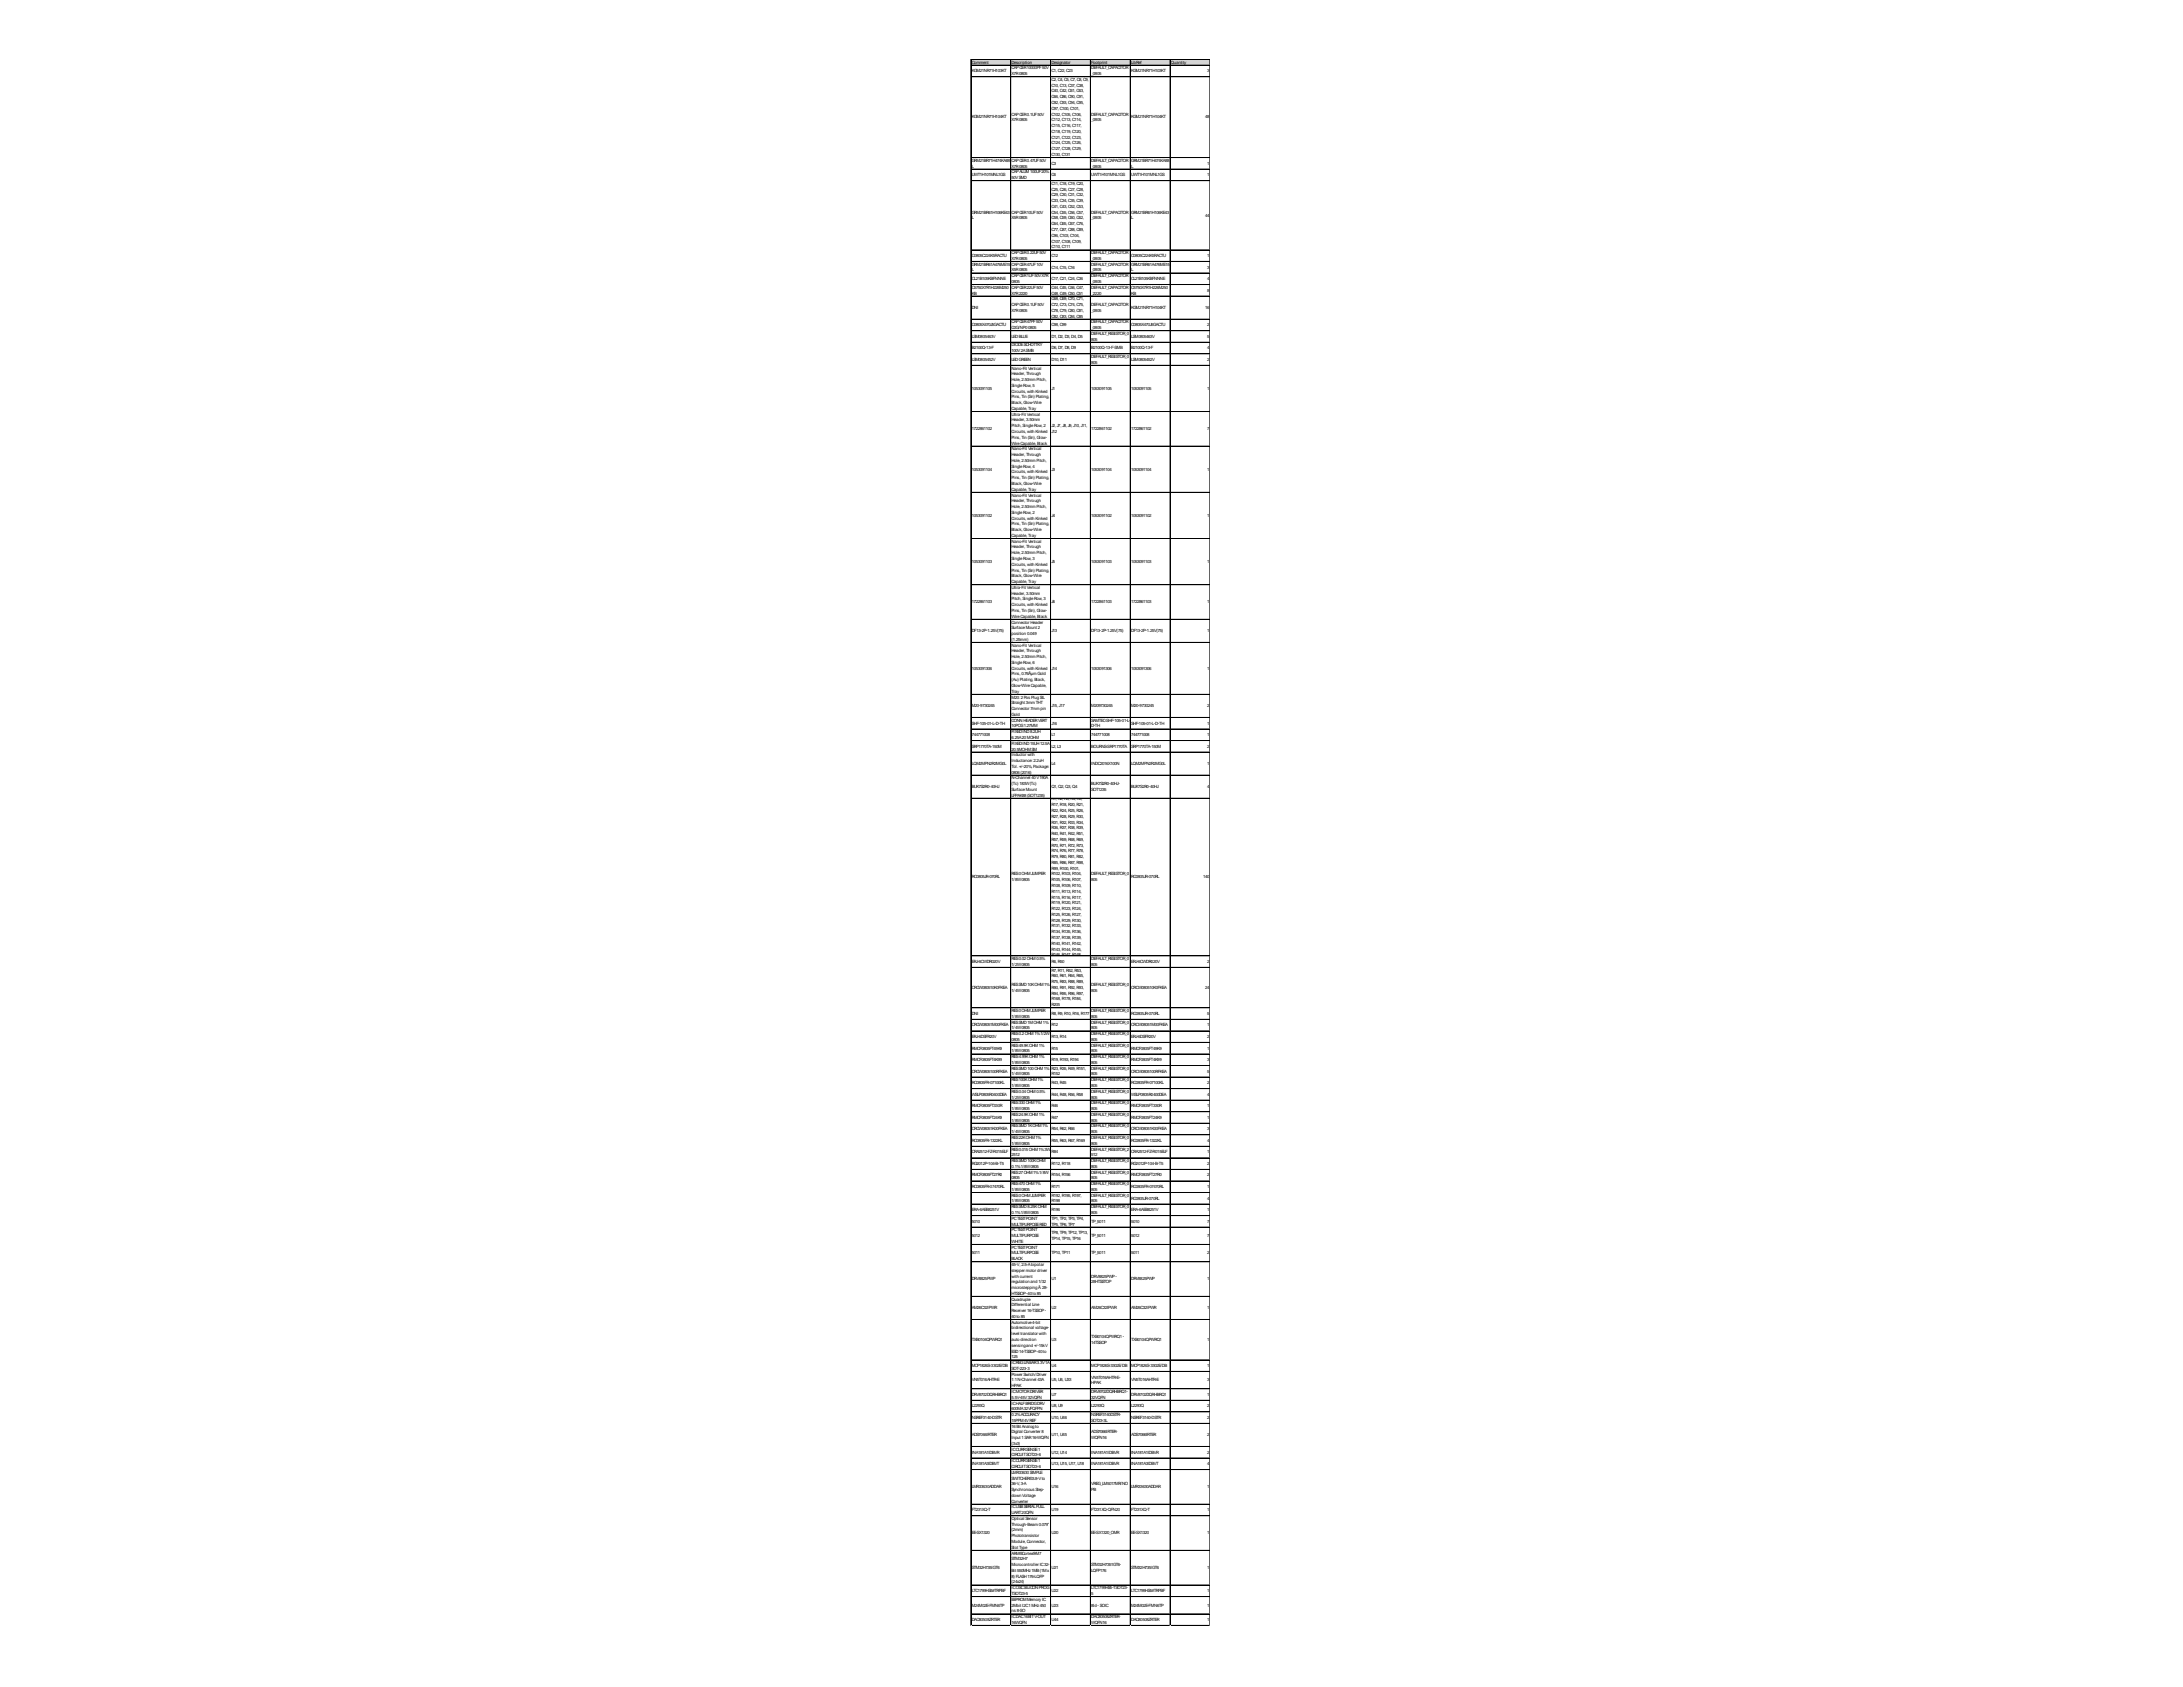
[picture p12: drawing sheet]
<svg xmlns="http://www.w3.org/2000/svg" width="279mm" height="216mm" viewBox="0 0 279 216" stroke-linecap="round" stroke-linejoin="round" font-family="sans-serif">
<defs><g id="words">
<g font-size=".6">
<text x="124.4" y="8.1">Comment</text>
<text x="124.4" y="9.2">KGM21NR71H103KT</text>
<text x="129.5" y="8.1">Description</text>
<text x="129.5" y="8.9">CAPCER10000PF50V</text>
<text x="129.5" y="9.6">X7R0805</text>
<text x="134.6" y="8.1">Designator</text>
<text x="134.6" y="9.2">C1, C22, C23</text>
<text x="134.6" y="10.4">C2, C4, C5, C7, C8, C9,</text>
<text x="134.6" y="11.1">C10, C13, C37, C38,</text>
<text x="134.6" y="11.8">C40, C42, C61, C63,</text>
<text x="139.7" y="8.1">Footprint</text>
<text x="139.7" y="8.9">DEFAULT_CAPACITOR</text>
<text x="139.7" y="9.6">_0805</text>
<text x="144.8" y="8.1">LibRef</text>
<text x="144.8" y="9.2">KGM21NR71H103KT</text>
<text x="149.9" y="8.1">Quantity</text>
<text x="154.5" y="9.2">3</text>
<text x="124.4" y="15.2">KGM21NR71H104KT</text>
<text x="129.5" y="14.8">CAPCER0.1UF50V</text>
<text x="129.5" y="15.5">X7R0805</text>
<text x="134.6" y="12.6">C66, C86, C90, C91,</text>
<text x="134.6" y="13.3">C92, C93, C94, C95,</text>
<text x="134.6" y="14.1">C97, C100, C101,</text>
<text x="134.6" y="14.8">C102, C105, C106,</text>
<text x="134.6" y="15.5">C112, C113, C114,</text>
<text x="134.6" y="16.3">C115, C116, C117,</text>
<text x="134.6" y="17">C118, C119, C120,</text>
<text x="134.6" y="17.7">C121, C122, C123,</text>
<text x="139.7" y="14.8">DEFAULT_CAPACITOR</text>
<text x="139.7" y="15.5">_0805</text>
<text x="144.8" y="15.2">KGM21NR71H104KT</text>
<text x="154.3" y="15.2">48</text>
<text x="124.4" y="20.7">GRM21BR71H474KA88</text>
<text x="124.4" y="21.4">L</text>
<text x="124.4" y="22.5">UWT1H101MNL1GS</text>
<text x="129.5" y="20.7">CAPCER0.47UF50V</text>
<text x="129.5" y="21.4">X7R0805</text>
<text x="129.5" y="22.2">CAPALUM100UF20%</text>
<text x="129.5" y="22.9">50VSMD</text>
<text x="134.6" y="18.5">C124, C125, C126,</text>
<text x="134.6" y="19.2">C127, C128, C129,</text>
<text x="134.6" y="20">C130, C131</text>
<text x="134.6" y="21.1">C3</text>
<text x="134.6" y="22.5">C6</text>
<text x="134.6" y="23.7">C11, C18, C19, C20,</text>
<text x="139.7" y="20.7">DEFAULT_CAPACITOR</text>
<text x="139.7" y="21.4">_0805</text>
<text x="139.7" y="22.5">UWT1H101MNL1GS</text>
<text x="144.8" y="20.7">GRM21BR71H474KA88</text>
<text x="144.8" y="21.4">L</text>
<text x="144.8" y="22.5">UWT1H101MNL1GS</text>
<text x="154.5" y="21.1">1</text>
<text x="154.5" y="22.5">1</text>
<text x="124.4" y="27.3">GRM21BR61H106KE43</text>
<text x="124.4" y="28.1">L</text>
<text x="129.5" y="27.3">CAPCER10UF50V</text>
<text x="129.5" y="28.1">X5R0805</text>
<text x="134.6" y="24.4">C25, C26, C27, C28,</text>
<text x="134.6" y="25.1">C29, C30, C31, C32,</text>
<text x="134.6" y="25.9">C33, C34, C35, C39,</text>
<text x="134.6" y="26.6">C41, C43, C52, C53,</text>
<text x="134.6" y="27.3">C54, C55, C56, C57,</text>
<text x="134.6" y="28.1">C58, C59, C60, C62,</text>
<text x="134.6" y="28.8">C64, C65, C67, C76,</text>
<text x="134.6" y="29.6">C77, C87, C88, C89,</text>
<text x="139.7" y="27.3">DEFAULT_CAPACITOR</text>
<text x="139.7" y="28.1">_0805</text>
<text x="144.8" y="27.3">GRM21BR61H106KE43</text>
<text x="144.8" y="28.1">L</text>
<text x="154.3" y="27.7">44</text>
<text x="124.4" y="32.9">C0805C224K5RACTU</text>
<text x="124.4" y="34">GRM21BR61A476ME15</text>
<text x="124.4" y="34.7">L</text>
<text x="124.4" y="35.8">CL21B105KBFNNNE</text>
<text x="129.5" y="32.5">CAPCER0.22UF50V</text>
<text x="129.5" y="33.3">X7R0805</text>
<text x="129.5" y="34">CAPCER47UF10V</text>
<text x="129.5" y="34.7">X5R0805</text>
<text x="129.5" y="35.5">CAPCER1UF50VX7R</text>
<text x="134.6" y="30.3">C96, C103, C104,</text>
<text x="134.6" y="31">C107, C108, C109,</text>
<text x="134.6" y="31.8">C110, C111</text>
<text x="134.6" y="32.9">C12</text>
<text x="134.6" y="34.4">C14, C15, C16</text>
<text x="134.6" y="35.8">C17, C21, C24, C36</text>
<text x="139.7" y="32.5">DEFAULT_CAPACITOR</text>
<text x="139.7" y="33.3">_0805</text>
<text x="139.7" y="34">DEFAULT_CAPACITOR</text>
<text x="139.7" y="34.7">_0805</text>
<text x="139.7" y="35.5">DEFAULT_CAPACITOR</text>
<text x="144.8" y="32.9">C0805C224K5RACTU</text>
<text x="144.8" y="34">GRM21BR61A476ME15</text>
<text x="144.8" y="34.7">L</text>
<text x="144.8" y="35.8">CL21B105KBFNNNE</text>
<text x="154.5" y="32.9">1</text>
<text x="154.5" y="34.4">3</text>
<text x="154.5" y="35.8">4</text>
<text x="124.4" y="37">C5750X7R1H226M250</text>
<text x="124.4" y="37.7">KB</text>
<text x="124.4" y="39.5">DNI</text>
<text x="124.4" y="41.8">C0805X470J5GACTU</text>
<text x="129.5" y="36.2">0805</text>
<text x="129.5" y="37">CAPCER22UF50V</text>
<text x="129.5" y="37.7">X7R2220</text>
<text x="129.5" y="39.2">CAPCER0.1UF50V</text>
<text x="129.5" y="39.9">X7R0805</text>
<text x="129.5" y="41.4">CAPCER47PF50V</text>
<text x="134.6" y="37">C44, C45, C46, C47,</text>
<text x="134.6" y="37.7">C48, C49, C50, C51</text>
<text x="134.6" y="38.4">C68, C69, C70, C71,</text>
<text x="134.6" y="39.2">C72, C73, C74, C75,</text>
<text x="134.6" y="39.9">C78, C79, C80, C81,</text>
<text x="134.6" y="40.6">C82, C83, C84, C85</text>
<text x="134.6" y="41.8">C98, C99</text>
<text x="139.7" y="36.2">_0805</text>
<text x="139.7" y="37">DEFAULT_CAPACITOR</text>
<text x="139.7" y="37.7">_2220</text>
<text x="139.7" y="39.2">DEFAULT_CAPACITOR</text>
<text x="139.7" y="39.9">_0805</text>
<text x="139.7" y="41.4">DEFAULT_CAPACITOR</text>
<text x="144.8" y="37">C5750X7R1H226M250</text>
<text x="144.8" y="37.7">KB</text>
<text x="144.8" y="39.5">KGM21NR71H104KT</text>
<text x="144.8" y="41.8">C0805X470J5GACTU</text>
<text x="154.3" y="39.5">16</text>
<text x="154.5" y="37.3">8</text>
<text x="154.5" y="41.8">2</text>
<text x="124.4" y="43.2">LSM0805463V</text>
<text x="124.4" y="44.7">B2100Q-13-F</text>
<text x="124.4" y="46.2">LSM0805452V</text>
<text x="129.5" y="42.1">C0G/NP00805</text>
<text x="129.5" y="43.2">LEDBLUE</text>
<text x="129.5" y="44.3">DIODESCHOTTKY</text>
<text x="129.5" y="45.1">100V2ASMB</text>
<text x="129.5" y="46.2">LEDGREEN</text>
<text x="129.5" y="47.3">Nano-Fit Vertical</text>
<text x="134.6" y="43.2">D1, D2, D3, D4, D5</text>
<text x="134.6" y="44.7">D6, D7, D8, D9</text>
<text x="134.6" y="46.2">D10, D11</text>
<text x="139.7" y="42.1">_0805</text>
<text x="139.7" y="42.9">DEFAULT_RESISTOR_0</text>
<text x="139.7" y="43.6">805</text>
<text x="139.7" y="44.7">B2100Q-13-F-SMB</text>
<text x="139.7" y="45.8">DEFAULT_RESISTOR_0</text>
<text x="139.7" y="46.6">805</text>
<text x="144.8" y="43.2">LSM0805463V</text>
<text x="144.8" y="44.7">B2100Q-13-F</text>
<text x="144.8" y="46.2">LSM0805452V</text>
<text x="154.5" y="43.2">5</text>
<text x="154.5" y="44.7">4</text>
<text x="154.5" y="46.2">2</text>
<text x="124.4" y="49.9">1053091105</text>
<text x="129.5" y="48">Header, Through</text>
<text x="129.5" y="48.8">Hole, 2.50mmPitch,</text>
<text x="129.5" y="49.5">SingleRow, 5</text>
<text x="129.5" y="50.2">Circuits, with Kinked</text>
<text x="129.5" y="51">Pins, Tin (Sn) Plating,</text>
<text x="129.5" y="51.7">Black, Glow-Wire</text>
<text x="129.5" y="52.5">Capable, Tray</text>
<text x="129.5" y="53.2">Ultra-Fit Vertical</text>
<text x="129.5" y="53.9">Header, 3.50mm</text>
<text x="134.6" y="49.9">J1</text>
<text x="139.7" y="49.9">1053091105</text>
<text x="144.8" y="49.9">1053091105</text>
<text x="154.5" y="49.9">1</text>
<text x="124.4" y="55.1">1722861102</text>
<text x="129.5" y="54.7">Pitch, SingleRow, 2</text>
<text x="129.5" y="55.4">Circuits, with Kinked</text>
<text x="129.5" y="56.2">Pins, Tin (Sn), Glow-</text>
<text x="129.5" y="56.9">WireCapable, Black</text>
<text x="129.5" y="57.6">Nano-Fit Vertical</text>
<text x="129.5" y="58.4">Header, Through</text>
<text x="129.5" y="59.1">Hole, 2.50mmPitch,</text>
<text x="129.5" y="59.9">SingleRow, 4</text>
<text x="134.6" y="54.7">J2, J7, J8, J9, J10, J11,</text>
<text x="134.6" y="55.4">J12</text>
<text x="139.7" y="55.1">1722861102</text>
<text x="144.8" y="55.1">1722861102</text>
<text x="154.5" y="55.1">7</text>
<text x="124.4" y="60.2">1053091104</text>
<text x="129.5" y="60.6">Circuits, with Kinked</text>
<text x="129.5" y="61.3">Pins, Tin (Sn) Plating,</text>
<text x="129.5" y="62.1">Black, Glow-Wire</text>
<text x="129.5" y="62.8">Capable, Tray</text>
<text x="129.5" y="63.5">Nano-Fit Vertical</text>
<text x="129.5" y="64.3">Header, Through</text>
<text x="129.5" y="65">Hole, 2.50mmPitch,</text>
<text x="129.5" y="65.8">SingleRow, 2</text>
<text x="134.6" y="60.2">J3</text>
<text x="139.7" y="60.2">1053091104</text>
<text x="144.8" y="60.2">1053091104</text>
<text x="154.5" y="60.2">1</text>
<text x="124.4" y="66.1">1053091102</text>
<text x="129.5" y="66.5">Circuits, with Kinked</text>
<text x="129.5" y="67.2">Pins, Tin (Sn) Plating,</text>
<text x="129.5" y="68">Black, Glow-Wire</text>
<text x="129.5" y="68.7">Capable, Tray</text>
<text x="129.5" y="69.5">Nano-Fit Vertical</text>
<text x="129.5" y="70.2">Header, Through</text>
<text x="129.5" y="70.9">Hole, 2.50mmPitch,</text>
<text x="129.5" y="71.7">SingleRow, 3</text>
<text x="134.6" y="66.1">J4</text>
<text x="139.7" y="66.1">1053091102</text>
<text x="144.8" y="66.1">1053091102</text>
<text x="154.5" y="66.1">1</text>
<text x="124.4" y="72">1053091103</text>
<text x="124.4" y="77.2">1722861103</text>
<text x="129.5" y="72.4">Circuits, with Kinked</text>
<text x="129.5" y="73.1">Pins, Tin (Sn) Plating,</text>
<text x="129.5" y="73.9">Black, Glow-Wire</text>
<text x="129.5" y="74.6">Capable, Tray</text>
<text x="129.5" y="75.4">Ultra-Fit Vertical</text>
<text x="129.5" y="76.1">Header, 3.50mm</text>
<text x="129.5" y="76.8">Pitch, SingleRow, 3</text>
<text x="129.5" y="77.6">Circuits, with Kinked</text>
<text x="134.6" y="72">J5</text>
<text x="134.6" y="77.2">J6</text>
<text x="139.7" y="72">1053091103</text>
<text x="139.7" y="77.2">1722861103</text>
<text x="144.8" y="72">1053091103</text>
<text x="144.8" y="77.2">1722861103</text>
<text x="154.5" y="72">1</text>
<text x="154.5" y="77.2">1</text>
<text x="124.4" y="80.9">DF13-2P-1.25V(75)</text>
<text x="129.5" y="78.3">Pins, Tin (Sn), Glow-</text>
<text x="129.5" y="79.1">WireCapable, Black</text>
<text x="129.5" y="79.8">Connector Header</text>
<text x="129.5" y="80.5">SurfaceMount 2</text>
<text x="129.5" y="81.3">position 0.049</text>
<text x="129.5" y="82">(1.25mm)</text>
<text x="129.5" y="82.8">Nano-Fit Vertical</text>
<text x="129.5" y="83.5">Header, Through</text>
<text x="134.6" y="80.9">J13</text>
<text x="139.7" y="80.9">DF13-2P-1.25V(75)</text>
<text x="144.8" y="80.9">DF13-2P-1.25V(75)</text>
<text x="154.5" y="80.9">1</text>
<text x="124.4" y="85.7">1053091306</text>
<text x="129.5" y="84.2">Hole, 2.50mmPitch,</text>
<text x="129.5" y="85">SingleRow, 6</text>
<text x="129.5" y="85.7">Circuits, with Kinked</text>
<text x="129.5" y="86.4">Pins, 0.76ÂµmGold</text>
<text x="129.5" y="87.2">(Au) Plating, Black,</text>
<text x="129.5" y="87.9">Glow-WireCapable,</text>
<text x="129.5" y="88.7">Tray</text>
<text x="129.5" y="89.4">M20: 2PosPlugSIL</text>
<text x="134.6" y="85.7">J14</text>
<text x="139.7" y="85.7">1053091306</text>
<text x="144.8" y="85.7">1053091306</text>
<text x="154.5" y="85.7">1</text>
<text x="124.4" y="90.5">M20-9730245</text>
<text x="124.4" y="92.7">SHF-105-01-L-D-TH</text>
<text x="124.4" y="94.2">744771008</text>
<text x="124.4" y="95.7">SRP1770TA-150M</text>
<text x="129.5" y="90.1">Straight 3mmTHT</text>
<text x="129.5" y="90.9">Connector 7mmpin</text>
<text x="129.5" y="91.6">Gold</text>
<text x="129.5" y="92.4">CONNHEADERVERT</text>
<text x="129.5" y="93.1">10POS1.27MM</text>
<text x="129.5" y="93.8">FIXEDIND8.2UH</text>
<text x="129.5" y="94.6">6.25A20MOHM</text>
<text x="129.5" y="95.3">FIXEDIND15UH12.5A</text>
<text x="134.6" y="90.5">J15, J17</text>
<text x="134.6" y="92.7">J16</text>
<text x="134.6" y="94.2">L1</text>
<text x="134.6" y="95.7">L2, L3</text>
<text x="139.7" y="90.5">M209730245</text>
<text x="139.7" y="92.4">SAMTEC-SHF-105-01-L-</text>
<text x="139.7" y="93.1">D-TH</text>
<text x="139.7" y="94.2">744771008</text>
<text x="139.7" y="95.7">BOURNS-SRP1770TA</text>
<text x="144.8" y="90.5">M20-9730245</text>
<text x="144.8" y="92.7">SHF-105-01-L-D-TH</text>
<text x="144.8" y="94.2">744771008</text>
<text x="144.8" y="95.7">SRP1770TA-150M</text>
<text x="154.5" y="90.5">2</text>
<text x="154.5" y="92.7">1</text>
<text x="154.5" y="94.2">1</text>
<text x="154.5" y="95.7">2</text>
<text x="124.4" y="97.9">LQM2MPN2R2MG0L</text>
<text x="124.4" y="100.9">BUK7S2R0-40HJ</text>
<text x="129.5" y="96">20.5MOHMSM</text>
<text x="129.5" y="96.8">Inductor with</text>
<text x="129.5" y="97.5">Inductance: 2.2uH</text>
<text x="129.5" y="98.3">Tol. +/-20%, Package:</text>
<text x="129.5" y="99">0806(2016)</text>
<text x="129.5" y="99.7">N-Channel 40V190A</text>
<text x="129.5" y="100.5">(Tc) 183W(Tc)</text>
<text x="129.5" y="101.2">SurfaceMount</text>
<text x="129.5" y="102">LFPAK88(SOT1235)</text>
<text x="134.6" y="97.9">L4</text>
<text x="134.6" y="100.9">Q1, Q2, Q3, Q4</text>
<text x="139.7" y="97.9">INDC2016X100N</text>
<text x="139.7" y="100.5">BUK7S2R0-40HJ-</text>
<text x="139.7" y="101.2">SOT1235</text>
<text x="144.8" y="97.9">LQM2MPN2R2MG0L</text>
<text x="144.8" y="100.9">BUK7S2R0-40HJ</text>
<text x="154.5" y="97.9">1</text>
<text x="154.5" y="100.9">4</text>
<text x="134.6" y="102.4">R1, R2, R3, R4, R5,</text>
<text x="134.6" y="103.2">R17, R18, R20, R21,</text>
<text x="134.6" y="103.9">R22, R24, R25, R26,</text>
<text x="134.6" y="104.7">R27, R28, R29, R30,</text>
<text x="134.6" y="105.4">R31, R32, R33, R34,</text>
<text x="134.6" y="106.1">R36, R37, R38, R39,</text>
<text x="134.6" y="106.9">R40, R41, R42, R51,</text>
<text x="134.6" y="107.6">R57, R59, R68, R69,</text>
<text x="124.4" y="112.4">RC0805JR-070RL</text>
<text x="129.5" y="112">RES0OHMJUMPER</text>
<text x="129.5" y="112.8">1/8W0805</text>
<text x="134.6" y="108.3">R70, R71, R72, R73,</text>
<text x="134.6" y="109.1">R74, R76, R77, R78,</text>
<text x="134.6" y="109.8">R79, R80, R81, R82,</text>
<text x="134.6" y="110.6">R85, R86, R87, R98,</text>
<text x="134.6" y="111.3">R99, R100, R101,</text>
<text x="134.6" y="112">R102, R103, R104,</text>
<text x="134.6" y="112.8">R105, R106, R107,</text>
<text x="134.6" y="113.5">R108, R109, R110,</text>
<text x="139.7" y="112">DEFAULT_RESISTOR_0</text>
<text x="139.7" y="112.8">805</text>
<text x="144.8" y="112.4">RC0805JR-070RL</text>
<text x="154" y="112.4">140</text>
<text x="134.6" y="114.3">R111, R113, R114,</text>
<text x="134.6" y="115">R115, R116, R117,</text>
<text x="134.6" y="115.7">R119, R120, R121,</text>
<text x="134.6" y="116.5">R122, R123, R124,</text>
<text x="134.6" y="117.2">R125, R126, R127,</text>
<text x="134.6" y="118">R128, R129, R130,</text>
<text x="134.6" y="118.7">R131, R132, R133,</text>
<text x="134.6" y="119.4">R134, R135, R136,</text>
<text x="124.4" y="123.2">ERJ-6CWDR020V</text>
<text x="129.5" y="122.9">RES0.02OHM0.5%</text>
<text x="129.5" y="123.6">1/2W0805</text>
<text x="134.6" y="120.2">R137, R138, R139,</text>
<text x="134.6" y="120.9">R140, R141, R142,</text>
<text x="134.6" y="121.6">R143, R144, R145,</text>
<text x="134.6" y="122.4">R146, R147, R148,</text>
<text x="134.6" y="123.2">R6, R50</text>
<text x="134.6" y="124.3">R7, R11, R52, R53,</text>
<text x="134.6" y="125.1">R60, R61, R64, R65,</text>
<text x="134.6" y="125.8">R75, R83, R88, R89,</text>
<text x="139.7" y="122.9">DEFAULT_RESISTOR_0</text>
<text x="139.7" y="123.6">805</text>
<text x="144.8" y="123.2">ERJ-6CWDR020V</text>
<text x="154.5" y="123.2">2</text>
<text x="124.4" y="126.6">CRCW080510K0FKEA</text>
<text x="124.4" y="129.9">DNI</text>
<text x="124.4" y="131.4">CRCW08051M00FKEA</text>
<text x="129.5" y="126.2">RESSMD10KOHM1%</text>
<text x="129.5" y="126.9">1/4W0805</text>
<text x="129.5" y="129.5">RES0OHMJUMPER</text>
<text x="129.5" y="130.3">1/8W0805</text>
<text x="129.5" y="131">RESSMD1MOHM1%</text>
<text x="129.5" y="131.7">1/4W0805</text>
<text x="134.6" y="126.6">R90, R91, R92, R93,</text>
<text x="134.6" y="127.3">R94, R95, R96, R97,</text>
<text x="134.6" y="128">R168, R178, R184,</text>
<text x="134.6" y="128.8">R205</text>
<text x="134.6" y="129.9">R8, R9, R10, R16, R177</text>
<text x="134.6" y="131.4">R12</text>
<text x="139.7" y="126.2">DEFAULT_RESISTOR_0</text>
<text x="139.7" y="126.9">805</text>
<text x="139.7" y="129.5">DEFAULT_RESISTOR_0</text>
<text x="139.7" y="130.3">805</text>
<text x="139.7" y="131">DEFAULT_RESISTOR_0</text>
<text x="139.7" y="131.7">805</text>
<text x="144.8" y="126.6">CRCW080510K0FKEA</text>
<text x="144.8" y="129.9">RC0805JR-070RL</text>
<text x="144.8" y="131.4">CRCW08051M00FKEA</text>
<text x="154.3" y="126.6">24</text>
<text x="154.5" y="129.9">5</text>
<text x="154.5" y="131.4">1</text>
<text x="124.4" y="132.8">ERJ-6DSFR20V</text>
<text x="124.4" y="134.3">RMCF0805FT49K9</text>
<text x="124.4" y="135.8">RMCF0805FT4K99</text>
<text x="124.4" y="137.3">CRCW0805100RFKEA</text>
<text x="129.5" y="132.5">RES0.2OHM1%1/2W</text>
<text x="129.5" y="133.2">0805</text>
<text x="129.5" y="133.9">RES49.9KOHM1%</text>
<text x="129.5" y="134.7">1/8W0805</text>
<text x="129.5" y="135.4">RES4.99KOHM1%</text>
<text x="129.5" y="136.2">1/8W0805</text>
<text x="129.5" y="136.9">RESSMD100OHM1%</text>
<text x="129.5" y="137.6">1/4W0805</text>
<text x="134.6" y="132.8">R13, R14</text>
<text x="134.6" y="134.3">R15</text>
<text x="134.6" y="135.8">R19, R193, R194</text>
<text x="134.6" y="136.9">R23, R35, R49, R151,</text>
<text x="134.6" y="137.6">R152</text>
<text x="139.7" y="132.5">DEFAULT_RESISTOR_0</text>
<text x="139.7" y="133.2">805</text>
<text x="139.7" y="133.9">DEFAULT_RESISTOR_0</text>
<text x="139.7" y="134.7">805</text>
<text x="139.7" y="135.4">DEFAULT_RESISTOR_0</text>
<text x="139.7" y="136.2">805</text>
<text x="139.7" y="136.9">DEFAULT_RESISTOR_0</text>
<text x="139.7" y="137.6">805</text>
<text x="144.8" y="132.8">ERJ-6DSFR20V</text>
<text x="144.8" y="134.3">RMCF0805FT49K9</text>
<text x="144.8" y="135.8">RMCF0805FT4K99</text>
<text x="144.8" y="137.3">CRCW0805100RFKEA</text>
<text x="154.5" y="132.8">2</text>
<text x="154.5" y="134.3">1</text>
<text x="154.5" y="135.8">3</text>
<text x="154.5" y="137.3">5</text>
<text x="124.4" y="138.7">RC0805FR-07100KL</text>
<text x="124.4" y="140.2">WSLP0805R0400DEA</text>
<text x="124.4" y="141.7">RMCF0805FT330R</text>
<text x="124.4" y="143.2">RMCF0805FT24K9</text>
<text x="129.5" y="138.4">RES100KOHM1%</text>
<text x="129.5" y="139.1">1/8W0805</text>
<text x="129.5" y="139.9">RES0.04OHM0.5%</text>
<text x="129.5" y="140.6">1/2W0805</text>
<text x="129.5" y="141.3">RES330OHM1%</text>
<text x="129.5" y="142.1">1/8W0805</text>
<text x="129.5" y="142.8">RES24.9KOHM1%</text>
<text x="129.5" y="143.5">1/8W0805</text>
<text x="134.6" y="138.7">R43, R45</text>
<text x="134.6" y="140.2">R44, R48, R56, R58</text>
<text x="134.6" y="141.7">R46</text>
<text x="134.6" y="143.2">R47</text>
<text x="139.7" y="138.4">DEFAULT_RESISTOR_0</text>
<text x="139.7" y="139.1">805</text>
<text x="139.7" y="139.9">DEFAULT_RESISTOR_0</text>
<text x="139.7" y="140.6">805</text>
<text x="139.7" y="141.3">DEFAULT_RESISTOR_0</text>
<text x="139.7" y="142.1">805</text>
<text x="139.7" y="142.8">DEFAULT_RESISTOR_0</text>
<text x="139.7" y="143.5">805</text>
<text x="144.8" y="138.7">RC0805FR-07100KL</text>
<text x="144.8" y="140.2">WSLP0805R0400DEA</text>
<text x="144.8" y="141.7">RMCF0805FT330R</text>
<text x="144.8" y="143.2">RMCF0805FT24K9</text>
<text x="154.5" y="138.7">2</text>
<text x="154.5" y="140.2">4</text>
<text x="154.5" y="141.7">1</text>
<text x="154.5" y="143.2">1</text>
<text x="124.4" y="144.7">CRCW08051K00FKEA</text>
<text x="124.4" y="146.1">RC0805FR-1322KL</text>
<text x="124.4" y="147.6">CRA2512-FZ-R015ELF</text>
<text x="124.4" y="149.1">RG2012P-104-B-T5</text>
<text x="129.5" y="144.3">RESSMD1KOHM1%</text>
<text x="129.5" y="145">1/4W0805</text>
<text x="129.5" y="145.8">RES22KOHM1%</text>
<text x="129.5" y="146.5">1/8W0805</text>
<text x="129.5" y="147.2">RES0.015OHM1%3W</text>
<text x="129.5" y="148">2512</text>
<text x="129.5" y="148.7">RESSMD100KOHM</text>
<text x="129.5" y="149.5">0.1%1/8W0805</text>
<text x="134.6" y="144.7">R54, R62, R66</text>
<text x="134.6" y="146.1">R55, R63, R67, R169</text>
<text x="134.6" y="147.6">R84</text>
<text x="134.6" y="149.1">R112, R118</text>
<text x="139.7" y="144.3">DEFAULT_RESISTOR_0</text>
<text x="139.7" y="145">805</text>
<text x="139.7" y="145.8">DEFAULT_RESISTOR_0</text>
<text x="139.7" y="146.5">805</text>
<text x="139.7" y="147.2">DEFAULT_RESISTOR_2</text>
<text x="139.7" y="148">512</text>
<text x="139.7" y="148.7">DEFAULT_RESISTOR_0</text>
<text x="139.7" y="149.5">805</text>
<text x="144.8" y="144.7">CRCW08051K00FKEA</text>
<text x="144.8" y="146.1">RC0805FR-1322KL</text>
<text x="144.8" y="147.6">CRA2512-FZ-R015ELF</text>
<text x="144.8" y="149.1">RG2012P-104-B-T5</text>
<text x="154.5" y="144.7">3</text>
<text x="154.5" y="146.1">4</text>
<text x="154.5" y="147.6">1</text>
<text x="154.5" y="149.1">2</text>
<text x="124.4" y="150.6">RMCF0805FT27R0</text>
<text x="124.4" y="152">RC0805FR-07470RL</text>
<text x="124.4" y="155">ERA-6AEB8251V</text>
<text x="129.5" y="150.2">RES27OHM1%1/8W</text>
<text x="129.5" y="150.9">0805</text>
<text x="129.5" y="151.7">RES470OHM1%</text>
<text x="129.5" y="152.4">1/8W0805</text>
<text x="129.5" y="153.2">RES0OHMJUMPER</text>
<text x="129.5" y="153.9">1/8W0805</text>
<text x="129.5" y="154.6">RESSMD8.25KOHM</text>
<text x="129.5" y="155.4">0.1%1/8W0805</text>
<text x="134.6" y="150.6">R154, R156</text>
<text x="134.6" y="152">R171</text>
<text x="134.6" y="153.2">R192, R195, R197,</text>
<text x="134.6" y="153.9">R198</text>
<text x="134.6" y="155">R196</text>
<text x="139.7" y="150.2">DEFAULT_RESISTOR_0</text>
<text x="139.7" y="150.9">805</text>
<text x="139.7" y="151.7">DEFAULT_RESISTOR_0</text>
<text x="139.7" y="152.4">805</text>
<text x="139.7" y="153.2">DEFAULT_RESISTOR_0</text>
<text x="139.7" y="153.9">805</text>
<text x="139.7" y="154.6">DEFAULT_RESISTOR_0</text>
<text x="139.7" y="155.4">805</text>
<text x="144.8" y="150.6">RMCF0805FT27R0</text>
<text x="144.8" y="152">RC0805FR-07470RL</text>
<text x="144.8" y="153.5">RC0805JR-070RL</text>
<text x="144.8" y="155">ERA-6AEB8251V</text>
<text x="154.5" y="150.6">2</text>
<text x="154.5" y="152">1</text>
<text x="154.5" y="153.5">4</text>
<text x="154.5" y="155">1</text>
<text x="124.4" y="156.5">5010</text>
<text x="124.4" y="158.3">5012</text>
<text x="124.4" y="160.5">5011</text>
<text x="129.5" y="156.1">PCTESTPOINT</text>
<text x="129.5" y="156.8">MULTIPURPOSERED</text>
<text x="129.5" y="157.6">PCTESTPOINT</text>
<text x="129.5" y="158.3">MULTIPURPOSE</text>
<text x="129.5" y="159.1">WHITE</text>
<text x="129.5" y="159.8">PCTESTPOINT</text>
<text x="129.5" y="160.5">MULTIPURPOSE</text>
<text x="129.5" y="161.3">BLACK</text>
<text x="134.6" y="156.1">TP1, TP2, TP3, TP4,</text>
<text x="134.6" y="156.8">TP5, TP6, TP7</text>
<text x="134.6" y="158">TP8, TP9, TP12, TP13,</text>
<text x="134.6" y="158.7">TP14, TP15, TP16</text>
<text x="134.6" y="160.5">TP10, TP11</text>
<text x="139.7" y="156.5">TP_5011</text>
<text x="139.7" y="158.3">TP_5011</text>
<text x="139.7" y="160.5">TP_5011</text>
<text x="144.8" y="156.5">5010</text>
<text x="144.8" y="158.3">5012</text>
<text x="144.8" y="160.5">5011</text>
<text x="154.5" y="156.5">7</text>
<text x="154.5" y="158.3">7</text>
<text x="154.5" y="160.5">2</text>
<text x="124.4" y="163.9">DRV8825PWP</text>
<text x="124.4" y="167.6">AM26C32IPWR</text>
<text x="129.5" y="162">45-V, 2.5-Abipolar</text>
<text x="129.5" y="162.8">stepper motor driver</text>
<text x="129.5" y="163.5">with current</text>
<text x="129.5" y="164.2">regulation and 1/32</text>
<text x="129.5" y="165">microsteppingÂ 28-</text>
<text x="129.5" y="165.7">HTSSOP-40to 85</text>
<text x="129.5" y="166.4">Quadruple</text>
<text x="129.5" y="167.2">Differential Line</text>
<text x="129.5" y="167.9">Receiver 16-TSSOP-</text>
<text x="134.6" y="163.9">U1</text>
<text x="134.6" y="167.6">U2</text>
<text x="139.7" y="163.5">DRV8825PWP-</text>
<text x="139.7" y="164.2">28HTSSTOP</text>
<text x="139.7" y="167.6">AM26C32IPWR</text>
<text x="144.8" y="163.9">DRV8825PWP</text>
<text x="144.8" y="167.6">AM26C32IPWR</text>
<text x="154.5" y="163.9">1</text>
<text x="154.5" y="167.6">1</text>
<text x="124.4" y="171.6">TXB0104QPWRQ1</text>
<text x="129.5" y="168.7">40to 85</text>
<text x="129.5" y="169.4">Automotive4-bit</text>
<text x="129.5" y="170.1">bidirectional voltage-</text>
<text x="129.5" y="170.9">level translator with</text>
<text x="129.5" y="171.6">auto direction</text>
<text x="129.5" y="172.4">sensingand +/-15kV</text>
<text x="129.5" y="173.1">ESD14-TSSOP-40to</text>
<text x="129.5" y="173.8">125</text>
<text x="134.6" y="171.6">U3</text>
<text x="139.7" y="171.3">TXB0104QPWRQ1-</text>
<text x="139.7" y="172">14TSSOP</text>
<text x="144.8" y="171.6">TXB0104QPWRQ1</text>
<text x="154.5" y="171.6">1</text>
<text x="124.4" y="174.9">MCP1826S-3302E/DB</text>
<text x="124.4" y="176.8">VN5T016AHTR-E</text>
<text x="124.4" y="178.6">DRV8702DQRHBRQ1</text>
<text x="129.5" y="174.6">ICREGLINEAR3.3V1A</text>
<text x="129.5" y="175.3">SOT-223-3</text>
<text x="129.5" y="176.1">Power Switch/Driver</text>
<text x="129.5" y="176.8">1:1N-Channel 43A</text>
<text x="129.5" y="177.5">HPAK</text>
<text x="129.5" y="178.3">ICMOTORDRIVER</text>
<text x="129.5" y="179">5.5V-45V32VQFN</text>
<text x="129.5" y="179.7">ICHALFBRIDGDRV</text>
<text x="134.6" y="174.9">U4</text>
<text x="134.6" y="176.8">U5, U6, U33</text>
<text x="134.6" y="178.6">U7</text>
<text x="139.7" y="174.9">MCP1826S-3302E/DB</text>
<text x="139.7" y="176.4">VN5T016AHTR-E-</text>
<text x="139.7" y="177.2">HPAK</text>
<text x="139.7" y="178.3">DRV8702DQRHBRQ1-</text>
<text x="139.7" y="179">32VQFN</text>
<text x="144.8" y="174.9">MCP1826S-3302E/DB</text>
<text x="144.8" y="176.8">VN5T016AHTR-E</text>
<text x="144.8" y="178.6">DRV8702DQRHBRQ1</text>
<text x="154.5" y="174.9">1</text>
<text x="154.5" y="176.8">3</text>
<text x="154.5" y="178.6">1</text>
<text x="124.4" y="180.1">L2293Q</text>
<text x="124.4" y="181.6">NSREF3140-DSTR</text>
<text x="124.4" y="183.8">ADS7066IRTER</text>
<text x="129.5" y="180.5">600MA32VFQFPN</text>
<text x="129.5" y="181.2">0.2%ACCURACY</text>
<text x="129.5" y="182">15PPM4VREF</text>
<text x="129.5" y="182.7">16Bit Analogto</text>
<text x="129.5" y="183.4">Digital Converter 8</text>
<text x="129.5" y="184.2">Input 1SAR16-WQFN</text>
<text x="129.5" y="184.9">(3x3)</text>
<text x="129.5" y="185.7">ICCURRSENSE1</text>
<text x="134.6" y="180.1">U8, U9</text>
<text x="134.6" y="181.6">U10, U46</text>
<text x="134.6" y="183.8">U11, U45</text>
<text x="139.7" y="180.1">L2293Q</text>
<text x="139.7" y="181.2">NSREF3140DSTR-</text>
<text x="139.7" y="182">SOT23-3L</text>
<text x="139.7" y="183.4">ADS7066IRTER-</text>
<text x="139.7" y="184.2">WQFN16</text>
<text x="144.8" y="180.1">L2293Q</text>
<text x="144.8" y="181.6">NSREF3140-DSTR</text>
<text x="144.8" y="183.8">ADS7066IRTER</text>
<text x="154.5" y="180.1">2</text>
<text x="154.5" y="181.6">2</text>
<text x="154.5" y="183.8">2</text>
<text x="124.4" y="186">INA181A1IDBVR</text>
<text x="124.4" y="187.5">INA181A3IDBVT</text>
<text x="124.4" y="190.5">LMR33630ADDAR</text>
<text x="129.5" y="186.4">CIRCUITSOT23-6</text>
<text x="129.5" y="187.1">ICCURRSENSE1</text>
<text x="129.5" y="187.9">CIRCUITSOT23-6</text>
<text x="129.5" y="188.6">LMR33630SIMPLE</text>
<text x="129.5" y="189.3">SWITCHER®3.8-Vto</text>
<text x="129.5" y="190.1">36-V, 3-A</text>
<text x="129.5" y="190.8">SynchronousStep-</text>
<text x="129.5" y="191.6">down Voltage</text>
<text x="134.6" y="186">U12, U14</text>
<text x="134.6" y="187.5">U13, U15, U17, U18</text>
<text x="134.6" y="190.5">U16</text>
<text x="139.7" y="186">INA181A1IDBVR</text>
<text x="139.7" y="187.5">INA181A1IDBVR</text>
<text x="139.7" y="190.1">VREG_LM5017MR/NO</text>
<text x="139.7" y="190.8">PB</text>
<text x="144.8" y="186">INA181A1IDBVR</text>
<text x="144.8" y="187.5">INA181A3IDBVT</text>
<text x="144.8" y="190.5">LMR33630ADDAR</text>
<text x="154.5" y="186">2</text>
<text x="154.5" y="187.5">4</text>
<text x="154.5" y="190.5">1</text>
<text x="124.4" y="193.4">FT231XQ-T</text>
<text x="124.4" y="196.4">EE-SX1320</text>
<text x="129.5" y="192.3">Converter</text>
<text x="129.5" y="193">ICUSBSERIALFULL</text>
<text x="129.5" y="193.8">UART20QFN</text>
<text x="129.5" y="194.5">Optical Sensor</text>
<text x="129.5" y="195.3">Through-Beam0.079&quot;</text>
<text x="129.5" y="196">(2mm)</text>
<text x="129.5" y="196.7">Phototransistor</text>
<text x="129.5" y="197.5">Module, Connector,</text>
<text x="134.6" y="193.4">U19</text>
<text x="134.6" y="196.4">U20</text>
<text x="139.7" y="193.4">FT231XQ-QFN20</text>
<text x="139.7" y="196.4">EE-SX1320_OMR</text>
<text x="144.8" y="193.4">FT231XQ-T</text>
<text x="144.8" y="196.4">EE-SX1320</text>
<text x="154.5" y="193.4">1</text>
<text x="154.5" y="196.4">1</text>
<text x="124.4" y="200.8">STM32H735IGT6</text>
<text x="124.4" y="203.8">LTC1799HS5#TRPBF</text>
<text x="129.5" y="198.2">Slot Type</text>
<text x="129.5" y="199">ARM®Cortex®-M7</text>
<text x="129.5" y="199.7">STM32H7</text>
<text x="129.5" y="200.4">Microcontroller IC32-</text>
<text x="129.5" y="201.2">Bit 550MHz1MB(1Mx</text>
<text x="129.5" y="201.9">8) FLASH176-LQFP</text>
<text x="129.5" y="202.6">(24x24)</text>
<text x="129.5" y="203.4">ICOSCSILICONPROG</text>
<text x="134.6" y="200.8">U21</text>
<text x="134.6" y="203.8">U22</text>
<text x="139.7" y="200.4">STM32H7351GT6-</text>
<text x="139.7" y="201.2">LQFP176</text>
<text x="139.7" y="203.4">LTC1799HS5-TSOT23-</text>
<text x="144.8" y="200.8">STM32H735IGT6</text>
<text x="144.8" y="203.8">LTC1799HS5#TRPBF</text>
<text x="154.5" y="200.8">1</text>
<text x="154.5" y="203.8">1</text>
<text x="124.4" y="205.6">M24M02E-FMN6TP</text>
<text x="124.4" y="207.4">DAC80508ZRTER</text>
<text x="129.5" y="204.1">TSOT23-5</text>
<text x="129.5" y="204.9">EEPROMMemoryIC</text>
<text x="129.5" y="205.6">2Mbit I2C1MHz450</text>
<text x="129.5" y="206.3">ns8-SO</text>
<text x="129.5" y="207.1">ICDAC16BITV-OUT</text>
<text x="129.5" y="207.8">16WQFN</text>
<text x="134.6" y="205.6">U23</text>
<text x="134.6" y="207.4">U44</text>
<text x="139.7" y="204.1">5</text>
<text x="139.7" y="205.6">8ld - SOIC</text>
<text x="139.7" y="207.1">DAC80508ZRTER-</text>
<text x="139.7" y="207.8">WQFN16</text>
<text x="144.8" y="205.6">M24M02E-FMN6TP</text>
<text x="144.8" y="207.4">DAC80508ZRTER</text>
<text x="154.5" y="205.6">1</text>
<text x="154.5" y="207.4">1</text>
</g>
</g></defs>
<path d="M124.3 7.6h30.6v.8h-30.6z" fill="#d3d3d3"/>
<g fill="none" stroke="#000" stroke-width=".13">
<path d="M124.3 7.6v200.5M124.3 7.6h30.6M124.3 8.3h30.6M124.3 9.8h30.6M129.4 7.6v200.5M134.5 7.6v200.5M139.6 7.6v200.5M144.7 7.6v200.5M149.8 7.6v200.5M154.9 7.6v200.5M124.3 20.2h30.6M124.3 21.6h30.6"/>
<path d="M124.3 21.7h30.6M124.3 23.1h30.6M124.3 32h30.6M124.3 33.5h30.6M124.3 34.9h30.6M124.3 36.4h30.6M124.3 37.9h30.6M124.3 40.8h30.6M124.3 42.3h30.6M124.3 43.8h30.6M124.3 45.3h30.6M124.3 46.8h30.6"/>
<path d="M124.3 52.7h30.6M124.3 57.1h30.6M124.3 63h30.6M124.3 68.9h30.6M124.3 74.8h30.6M124.3 79.3h30.6M124.3 82.2h30.6M124.3 88.9h30.6M124.3 91.8h30.6M124.3 93.3h30.6M124.3 94.8h30.6M124.3 96.2h30.6"/>
<path d="M124.3 96.3h30.6M124.3 99.2h30.6M124.3 102.2h30.6M124.3 122.3h30.6M124.3 123.8h30.6M124.3 129h30.6M124.3 130.5h30.6M124.3 131.9h30.6M124.3 133.4h30.6M124.3 134.9h30.6M124.3 136.4h30.6M124.3 137.8h30.6"/>
<path d="M124.3 139.3h30.6M124.3 140.8h30.6M124.3 142.3h30.6M124.3 143.7h30.6M124.3 145.2h30.6M124.3 146.7h30.6M124.3 148.2h30.6M124.3 149.7h30.6M124.3 151.1h30.6M124.3 151.2h30.6M124.3 152.6h30.6M124.3 154.1h30.6"/>
<path d="M124.3 155.6h30.6M124.3 157h30.6M124.3 157.1h30.6M124.3 159.3h30.6M124.3 161.5h30.6M124.3 165.9h30.6M124.3 168.9h30.6M124.3 174h30.6M124.3 174.1h30.6M124.3 175.5h30.6M124.3 177.7h30.6M124.3 179.2h30.6"/>
<path d="M124.3 180.7h30.6M124.3 182.2h30.6M124.3 185.1h30.6M124.3 186.6h30.6M124.3 188.1h30.6M124.3 192.5h30.6M124.3 194h30.6M124.3 198.4h30.6M124.3 202.8h30.6M124.3 204.3h30.6M124.3 206.5h30.6M124.3 206.6h30.6"/>
<path d="M124.3 208h30.6"/>
</g>
<path d="M124.3 208.1h.1" fill="none" stroke="#e0e0e0" stroke-width=".13"/>
<path d="M129.4 208.1h.1" fill="none" stroke="#e0e0e0" stroke-width=".13"/>
<path d="M134.5 208.1h.1" fill="none" stroke="#e0e0e0" stroke-width=".13"/>
<path d="M139.6 208.1h.1" fill="none" stroke="#e0e0e0" stroke-width=".13"/>
<path d="M144.7 208.1h.1" fill="none" stroke="#e0e0e0" stroke-width=".13"/>
<path d="M149.8 208.1h.1" fill="none" stroke="#e0e0e0" stroke-width=".13"/>
<path d="M154.9 208.1h.1" fill="none" stroke="#e0e0e0" stroke-width=".13"/>
<path d="M154.9 9.8h.1" fill="none" stroke="#e0e0e0" stroke-width=".13"/>
<path d="M154.9 20.2h.1" fill="none" stroke="#e0e0e0" stroke-width=".13"/>
<path d="M154.9 21.6h.1" fill="none" stroke="#e0e0e0" stroke-width=".13"/>
<path d="M154.9 23.1h.1" fill="none" stroke="#e0e0e0" stroke-width=".13"/>
<path d="M154.9 32h.1" fill="none" stroke="#e0e0e0" stroke-width=".13"/>
<path d="M154.9 33.5h.1" fill="none" stroke="#e0e0e0" stroke-width=".13"/>
<path d="M154.9 34.9h.1" fill="none" stroke="#e0e0e0" stroke-width=".13"/>
<path d="M154.9 36.4h.1" fill="none" stroke="#e0e0e0" stroke-width=".13"/>
<path d="M154.9 37.9h.1" fill="none" stroke="#e0e0e0" stroke-width=".13"/>
<path d="M154.9 40.8h.1" fill="none" stroke="#e0e0e0" stroke-width=".13"/>
<path d="M154.9 42.3h.1" fill="none" stroke="#e0e0e0" stroke-width=".13"/>
<path d="M154.9 43.8h.1" fill="none" stroke="#e0e0e0" stroke-width=".13"/>
<path d="M154.9 45.3h.1" fill="none" stroke="#e0e0e0" stroke-width=".13"/>
<path d="M154.9 46.8h.1" fill="none" stroke="#e0e0e0" stroke-width=".13"/>
<path d="M154.9 52.7h.1" fill="none" stroke="#e0e0e0" stroke-width=".13"/>
<path d="M154.9 57.1h.1" fill="none" stroke="#e0e0e0" stroke-width=".13"/>
<path d="M154.9 63h.1" fill="none" stroke="#e0e0e0" stroke-width=".13"/>
<path d="M154.9 68.9h.1" fill="none" stroke="#e0e0e0" stroke-width=".13"/>
<path d="M154.9 74.8h.1" fill="none" stroke="#e0e0e0" stroke-width=".13"/>
<path d="M154.9 79.3h.1" fill="none" stroke="#e0e0e0" stroke-width=".13"/>
<path d="M154.9 82.2h.1" fill="none" stroke="#e0e0e0" stroke-width=".13"/>
<path d="M154.9 88.9h.1" fill="none" stroke="#e0e0e0" stroke-width=".13"/>
<path d="M154.9 91.8h.1" fill="none" stroke="#e0e0e0" stroke-width=".13"/>
<path d="M154.9 93.3h.1" fill="none" stroke="#e0e0e0" stroke-width=".13"/>
<path d="M154.9 94.8h.1" fill="none" stroke="#e0e0e0" stroke-width=".13"/>
<path d="M154.9 96.2h.1" fill="none" stroke="#e0e0e0" stroke-width=".13"/>
<path d="M154.9 99.2h.1" fill="none" stroke="#e0e0e0" stroke-width=".13"/>
<path d="M154.9 102.2h.1" fill="none" stroke="#e0e0e0" stroke-width=".13"/>
<path d="M154.9 122.3h.1" fill="none" stroke="#e0e0e0" stroke-width=".13"/>
<path d="M154.9 123.8h.1" fill="none" stroke="#e0e0e0" stroke-width=".13"/>
<path d="M154.9 129h.1" fill="none" stroke="#e0e0e0" stroke-width=".13"/>
<path d="M154.9 130.5h.1" fill="none" stroke="#e0e0e0" stroke-width=".13"/>
<path d="M154.9 131.9h.1" fill="none" stroke="#e0e0e0" stroke-width=".13"/>
<path d="M154.9 133.4h.1" fill="none" stroke="#e0e0e0" stroke-width=".13"/>
<path d="M154.9 134.9h.1" fill="none" stroke="#e0e0e0" stroke-width=".13"/>
<path d="M154.9 136.4h.1" fill="none" stroke="#e0e0e0" stroke-width=".13"/>
<path d="M154.9 137.8h.1" fill="none" stroke="#e0e0e0" stroke-width=".13"/>
<path d="M154.9 139.3h.1" fill="none" stroke="#e0e0e0" stroke-width=".13"/>
<path d="M154.9 140.8h.1" fill="none" stroke="#e0e0e0" stroke-width=".13"/>
<path d="M154.9 142.3h.1" fill="none" stroke="#e0e0e0" stroke-width=".13"/>
<path d="M154.9 143.7h.1" fill="none" stroke="#e0e0e0" stroke-width=".13"/>
<path d="M154.9 145.2h.1" fill="none" stroke="#e0e0e0" stroke-width=".13"/>
<path d="M154.9 146.7h.1" fill="none" stroke="#e0e0e0" stroke-width=".13"/>
<path d="M154.9 148.2h.1" fill="none" stroke="#e0e0e0" stroke-width=".13"/>
<path d="M154.9 149.7h.1" fill="none" stroke="#e0e0e0" stroke-width=".13"/>
<path d="M154.9 151.1h.1" fill="none" stroke="#e0e0e0" stroke-width=".13"/>
<path d="M154.9 152.6h.1" fill="none" stroke="#e0e0e0" stroke-width=".13"/>
<path d="M154.9 154.1h.1" fill="none" stroke="#e0e0e0" stroke-width=".13"/>
<path d="M154.9 155.6h.1" fill="none" stroke="#e0e0e0" stroke-width=".13"/>
<path d="M154.9 157h.1" fill="none" stroke="#e0e0e0" stroke-width=".13"/>
<path d="M154.9 159.3h.1" fill="none" stroke="#e0e0e0" stroke-width=".13"/>
<path d="M154.9 161.5h.1" fill="none" stroke="#e0e0e0" stroke-width=".13"/>
<path d="M154.9 165.9h.1" fill="none" stroke="#e0e0e0" stroke-width=".13"/>
<path d="M154.9 168.9h.1" fill="none" stroke="#e0e0e0" stroke-width=".13"/>
<path d="M154.9 174h.1" fill="none" stroke="#e0e0e0" stroke-width=".13"/>
<path d="M154.9 175.5h.1" fill="none" stroke="#e0e0e0" stroke-width=".13"/>
<path d="M154.9 177.7h.1" fill="none" stroke="#e0e0e0" stroke-width=".13"/>
<path d="M154.9 179.2h.1" fill="none" stroke="#e0e0e0" stroke-width=".13"/>
<path d="M154.9 180.7h.1" fill="none" stroke="#e0e0e0" stroke-width=".13"/>
<path d="M154.9 182.2h.1" fill="none" stroke="#e0e0e0" stroke-width=".13"/>
<path d="M154.9 185.1h.1" fill="none" stroke="#e0e0e0" stroke-width=".13"/>
<path d="M154.9 186.6h.1" fill="none" stroke="#e0e0e0" stroke-width=".13"/>
<path d="M154.9 188.1h.1" fill="none" stroke="#e0e0e0" stroke-width=".13"/>
<path d="M154.9 192.5h.1" fill="none" stroke="#e0e0e0" stroke-width=".13"/>
<path d="M154.9 194h.1" fill="none" stroke="#e0e0e0" stroke-width=".13"/>
<path d="M154.9 198.4h.1" fill="none" stroke="#e0e0e0" stroke-width=".13"/>
<path d="M154.9 202.8h.1" fill="none" stroke="#e0e0e0" stroke-width=".13"/>
<path d="M154.9 204.3h.1" fill="none" stroke="#e0e0e0" stroke-width=".13"/>
<path d="M154.9 206.5h.1" fill="none" stroke="#e0e0e0" stroke-width=".13"/>
<path d="M154.9 208h.1" fill="none" stroke="#e0e0e0" stroke-width=".13"/>
<use href="#words"/>
</svg>
